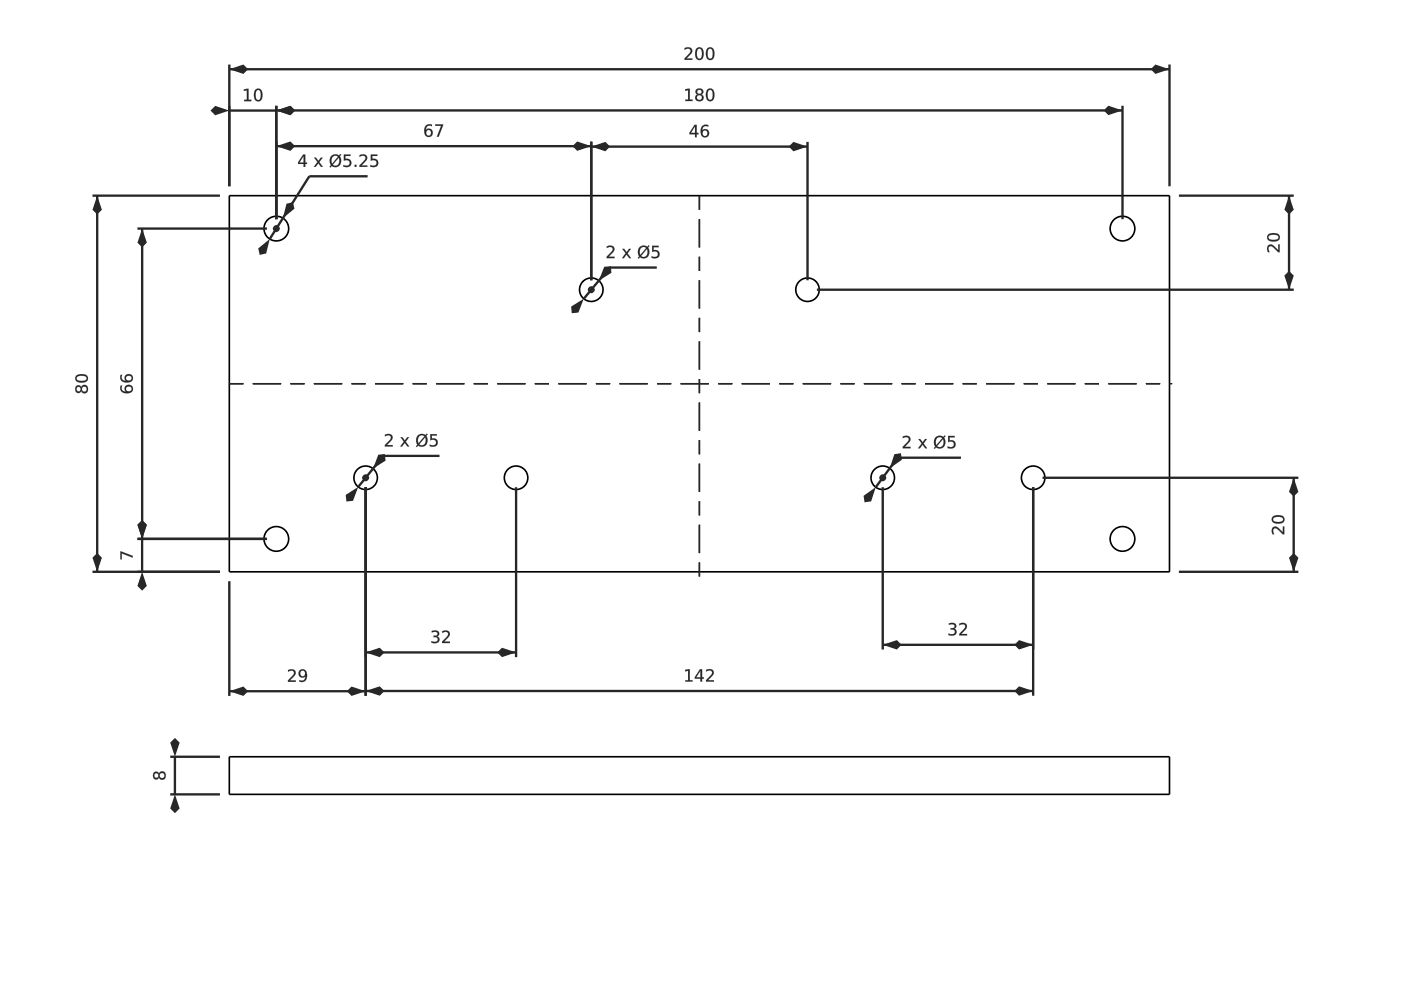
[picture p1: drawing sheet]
<svg xmlns="http://www.w3.org/2000/svg" width="297mm" height="210mm" viewBox="0 0 297 210" stroke-linecap="round" stroke-linejoin="round" font-family="sans-serif">
<g fill="none" stroke="#000" stroke-width=".35">
<path d="M48.6 41.5h199.4v79.7h-199.4zM48.6 160.4h199.4v8h-199.4z"/>
<circle cx="58.6" cy="48.5" r="2.62"/>
<circle cx="238" cy="48.5" r="2.62"/>
<circle cx="125.4" cy="61.4" r="2.49"/>
<circle cx="171.2" cy="61.4" r="2.49"/>
<circle cx="58.6" cy="114.3" r="2.62"/>
<circle cx="77.5" cy="101.3" r="2.49"/>
<circle cx="109.4" cy="101.3" r="2.49"/>
<circle cx="187.2" cy="101.3" r="2.49"/>
<circle cx="219.1" cy="101.3" r="2.49"/>
<circle cx="238" cy="114.3" r="2.62"/>
</g>
<path d="M19.6 41.5h27M20.6 41.5v79.7M19.6 121.2h27" fill="none" stroke="#272727" stroke-width=".5"/>
<g fill="#272727">
<path d="M20.6 117.2l1 1-1 3-1-3z"/>
<path d="M20.6 41.5l1 3-1 1-1-1z"/>
<path d="M17.4 82.5a.53 .53 0 0 0 1 0 .53 .53 0 0 0-1 0zM16.1 81.9l.3-.2h.4l.4 .4a.78 .78 0 0 1 1.1-.4 .78 .78 0 0 1 .3 1.1 .72 .72 0 0 1-.6 .6 .72 .72 0 0 1-.8-.5 .7 .7 0 0 1-.9 .4 .7 .7 0 0 1-.3-1zM16.2 82.5a.47 .47 0 0 0 .9 0 .47 .47 0 0 0-.9 0zM16.4 79.9l-.2 .3a1.22 1.22 0 0 0 1.7 .5 .54 .54 0 0 0 .5-.7 .54 .54 0 0 0-.8-.3h-.9zM16.1 79.7a1.8 1.8 0 0 1 2.5 .3 1.03 1.03 0 0 1-1.3 1.1 1 1 0 0 1-1.1-.3 1 1 0 0 1-.1-1.1z"/>
<path d="M17.4 82.5a.51 .51 0 0 0 1 0 .51 .51 0 0 0-1 0zM17.4 82.5a.55 .55 0 0 1 1.1 0 .55 .55 0 0 1-1.1 0zM16.1 81.9a.62 .62 0 0 1 .7-.2 .62 .62 0 0 1 .4 .4 .73 .73 0 0 1 .8-.5 .73 .73 0 0 1 .7 .6 .8 .8 0 0 1-.4 1.1 .8 .8 0 0 1-1.1-.4 .64 .64 0 0 1-.7 .5 .64 .64 0 0 1-.5-.7zM16.1 81.9a.79 .79 0 0 0-.1 1 .79 .79 0 0 0 1 .3l.2-.4a.76 .76 0 0 0 1 .5 .76 .76 0 0 0 .4-1.1 .71 .71 0 0 0-.7-.6 .71 .71 0 0 0-.7 .6 .61 .61 0 0 0-.4-.5 .61 .61 0 0 0-.7 .2zM16.2 82.5a.46 .46 0 0 0 .9 0 .46 .46 0 0 0-.9 0zM16.2 82.5a.5 .5 0 0 1 1 0 .5 .5 0 0 1-1 0zM16.4 79.9l-.2 .3a1.21 1.21 0 0 0 1.7 .5 .52 .52 0 0 0 .5-.7 .52 .52 0 0 0-.8-.3h-.9zM16.3 79.9a1.78 1.78 0 0 1 2.1 .1v.2a1.24 1.24 0 0 1-1.7 .5l-.5-.3zM16.1 79.7a1.82 1.82 0 0 1 2.5 .2 1.05 1.05 0 0 1-1.3 1.2 1.01 1.01 0 0 1-1.1-.3 1.01 1.01 0 0 1-.1-1.1zM16.1 79.7a.96 .96 0 0 0 .1 1.1 .96 .96 0 0 0 1.1 .3 .98 .98 0 0 0 1.1-.3 .98 .98 0 0 0 .1-1.1 1.95 1.95 0 0 0-2.4 0z"/>
</g>
<path d="M29.1 48.5h27.5M30.1 48.5v65.8M29.1 114.3h27.5" fill="none" stroke="#272727" stroke-width=".5"/>
<g fill="#272727">
<path d="M30.1 110.3l1 1-1 3-1-3z"/>
<path d="M30.1 48.5l1 3-1 1-1-1z"/>
<path d="M26.7 82.4a.57 .57 0 0 0 1.1 0 .57 .57 0 0 0-1.1 0zM25.6 81.8h.3a.82 .82 0 0 0 0 .9 .82 .82 0 0 0 .8 .3 .86 .86 0 0 1 .2-1.3 .86 .86 0 0 1 1.2 .3 .86 .86 0 0 1-.4 1.3 1.43 1.43 0 0 1-2.2-1.1zM26.7 80.2a.57 .57 0 0 0 1.1 0 .57 .57 0 0 0-1.1 0zM25.6 79.5h.3a.82 .82 0 0 0 0 .9 .82 .82 0 0 0 .8 .4 .86 .86 0 0 1 .2-1.3 .86 .86 0 0 1 1.2 .3 .86 .86 0 0 1-.4 1.2 1.43 1.43 0 0 1-2.2-1.1z"/>
<path d="M26.7 82.4a.55 .55 0 0 0 1.1 0 .55 .55 0 0 0-1.1 0zM26.7 82.5a.6 .6 0 0 1 1.2 0 .6 .6 0 0 1-1.2 0zM25.6 81.7h.3a.83 .83 0 0 0 0 .9 .83 .83 0 0 0 .8 .4 .79 .79 0 0 1-.1-1.2 .94 .94 0 0 1 1.6 .4 .94 .94 0 0 1-1 1.2 1.23 1.23 0 0 1-1.4-.3 1.23 1.23 0 0 1-.2-1.4zM25.6 81.8a1.19 1.19 0 0 0 .2 1.3 1.19 1.19 0 0 0 1.3 .3 .89 .89 0 0 0 1.1-.9 .89 .89 0 0 0-1-.9 .89 .89 0 0 0-.7 1.2l.3 .3a.84 .84 0 0 1-.9-.4 .84 .84 0 0 1 0-.9zM26.7 80.2a.55 .55 0 0 0 1.1 0 .55 .55 0 0 0-1.1 0zM26.7 80.2a.6 .6 0 0 1 1.2 0 .6 .6 0 0 1-1.2 0zM25.6 79.5h.3a.83 .83 0 0 0 0 .9 .83 .83 0 0 0 .8 .3v.1a.79 .79 0 0 1-.1-1.3 .94 .94 0 0 1 1.6 .4 .94 .94 0 0 1-1 1.2 1.23 1.23 0 0 1-1.4-.3 1.23 1.23 0 0 1-.2-1.3zM25.6 79.5a1.19 1.19 0 0 0 .2 1.3 1.19 1.19 0 0 0 1.3 .3 .89 .89 0 0 0 1.1-.8 .89 .89 0 0 0-1-1 .89 .89 0 0 0-.7 1.2l.3 .3a.84 .84 0 0 1-.9-.4 .84 .84 0 0 1 0-.9z"/>
</g>
<path d="M48.6 13.7v25.8M48.6 14.7h199.4M248 13.7v25.8" fill="none" stroke="#272727" stroke-width=".5"/>
<g fill="#272727">
<path d="M245 13.7l3 1-3 1-1-1z"/>
<path d="M48.6 14.7l3-1 1 1-1 1z"/>
<path d="M145.1 10.2a.92 .92 0 0 1 1.2-.1 .92 .92 0 0 1 .3 1.1l-1 1.2h1.2v.3h-1.7v-.3l.6-.6a1.13 1.13 0 0 0 .6-1.3l-.6-.2-.6 .3zM148 10.4a1.78 1.78 0 0 0 .1 2l.2 .1a1.22 1.22 0 0 0 .5-1.7l-.3-.5zM147.8 10.2a.97 .97 0 0 1 1.1 .1 .97 .97 0 0 1 .3 1.1 1 1 0 0 1-.3 1.1 1 1 0 0 1-1.1 .1 1.97 1.97 0 0 1 0-2.4zM150.3 10.4a1.78 1.78 0 0 0 .1 2l.2 .1a1.22 1.22 0 0 0 .5-1.7l-.4-.5zM150.1 10.2a.97 .97 0 0 1 1.1 .1 .97 .97 0 0 1 .3 1.1 1 1 0 0 1-.3 1.1 1 1 0 0 1-1.1 .1 1.97 1.97 0 0 1 0-2.4z"/>
<path d="M145.1 10.2a.98 .98 0 0 1 1.1-.1 .98 .98 0 0 1 .5 1l-1.1 1.3h1.2v.3h-1.7a1.9 1.9 0 0 1 1-1.3 .59 .59 0 0 0 .2-.9 .59 .59 0 0 0-.9 0l-.3 .1zM145.1 10.2v.4a.71 .71 0 0 1 .8-.3 .71 .71 0 0 1 .5 .6l-1.3 1.5v.3h1.7v-.3h-1.3l1-1a.85 .85 0 0 0 0-1.2 .85 .85 0 0 0-1.1-.1zM148 10.4a1.78 1.78 0 0 0 .1 2h.2a1.21 1.21 0 0 0 .5-1.6l-.4-.5zM148 10.4l.3-.1a1.23 1.23 0 0 1 .5 1.7 .55 .55 0 0 1-.7 .5 .55 .55 0 0 1-.4-.8l.1-.9zM147.8 10.2a.99 .99 0 0 1 1.1 .1 .99 .99 0 0 1 .3 1.1 1.01 1.01 0 0 1-.3 1.1 1.01 1.01 0 0 1-1.1 .1 1.98 1.98 0 0 1 0-2.4zM147.8 10.2a1.79 1.79 0 0 0 .2 2.5 1.01 1.01 0 0 0 1.2-1.3 .98 .98 0 0 0-.3-1.1 .98 .98 0 0 0-1.1-.1zM150.3 10.4a1.78 1.78 0 0 0 .1 2h.2a1.21 1.21 0 0 0 .4-1.6l-.3-.5zM150.3 10.4l.3-.1a1.23 1.23 0 0 1 .5 1.7 .55 .55 0 0 1-.7 .5 .55 .55 0 0 1-.4-.8l.1-.9zM150.1 10.2a.99 .99 0 0 1 1.1 .1 .99 .99 0 0 1 .3 1.1 1.01 1.01 0 0 1-.3 1.1 1.01 1.01 0 0 1-1.1 .1 1.98 1.98 0 0 1 0-2.4zM150.1 10.2a1.79 1.79 0 0 0 .2 2.5 1.01 1.01 0 0 0 1.2-1.3 .98 .98 0 0 0-.3-1.1 .98 .98 0 0 0-1.1-.1z"/>
</g>
<g fill="#000">
<path d="M148.3 41.5v3zM148.3 46.5v6zM148.3 54.4v3zM148.3 59.4v6zM148.3 67.4v3zM148.3 72.4v6zM148.3 80.4v3zM148.3 85.3v6zM148.3 93.3v3zM148.3 98.3v6zM148.3 106.3v3zM148.3 111.3v5.9zM148.3 119.2v3z"/>
<path d="M148.3 41.5v3zM148.3 46.5v6zM148.3 54.4v3zM148.3 59.4v6zM148.3 67.4v3zM148.3 72.4v6zM148.3 80.4v3zM148.3 85.3v6zM148.3 93.3v3zM148.3 98.3v6zM148.3 106.3v3zM148.3 111.3v5.9zM148.3 119.2v3z"/>
<path d="M48.6 81.4h3zM53.6 81.4h6zM61.6 81.4h3zM66.6 81.4h5.9zM74.5 81.4h3zM79.5 81.4h6zM87.5 81.4h3zM92.5 81.4h6zM100.4 81.4h3zM105.4 81.4h6zM113.4 81.4h3zM118.4 81.4h6zM126.4 81.4h3zM131.3 81.4h6zM139.3 81.4h3zM144.3 81.4h6zM152.3 81.4h3zM157.3 81.4h5.9zM165.2 81.4h3zM170.2 81.4h6zM178.2 81.4h3zM183.2 81.4h6zM191.1 81.4h3zM196.1 81.4h6zM204.1 81.4h3zM209.1 81.4h6zM217.1 81.4h2.9zM222 81.4h6zM230 81.4h3zM235 81.4h6zM243 81.4h3z"/>
<path d="M48.6 81.4h3zM53.6 81.4h6zM61.6 81.4h3zM66.6 81.4h5.9zM74.5 81.4h3zM79.5 81.4h6zM87.5 81.4h3zM92.5 81.4h6zM100.4 81.4h3zM105.4 81.4h6zM113.4 81.4h3zM118.4 81.4h6zM126.4 81.4h3zM131.3 81.4h6zM139.3 81.4h3zM144.3 81.4h6zM152.3 81.4h3zM157.3 81.4h5.9zM165.2 81.4h3zM170.2 81.4h6zM178.2 81.4h3zM183.2 81.4h6zM191.1 81.4h3zM196.1 81.4h6zM204.1 81.4h3zM209.1 81.4h6zM217.1 81.4h2.9zM222 81.4h6zM230 81.4h3zM235 81.4h6zM243 81.4h3zM248 81.4h.5z"/>
</g>
<g fill="none" stroke="#272727" stroke-width=".32">
<path d="M148.3 41.5v3M148.3 46.5v6M148.3 54.4v3M148.3 59.4v6M148.3 67.4v3M148.3 72.4v6M48.6 81.4h3M53.6 81.4h6M61.6 81.4h3M66.6 81.4h5.9M74.5 81.4h3M79.5 81.4h6"/>
<path d="M87.5 81.4h3M92.5 81.4h6M100.4 81.4h3M105.4 81.4h6M113.4 81.4h3M118.4 81.4h6M126.4 81.4h3M131.3 81.4h6M139.3 81.4h3M144.3 81.4h6M148.3 80.4v3M148.3 85.3v6"/>
<path d="M148.3 93.3v3M148.3 98.3v6M152.3 81.4h3M157.3 81.4h5.9M165.2 81.4h3M170.2 81.4h6M178.2 81.4h3M183.2 81.4h6M191.1 81.4h3M196.1 81.4h6M204.1 81.4h3M209.1 81.4h6"/>
<path d="M217.1 81.4h2.9M222 81.4h6M230 81.4h3M235 81.4h6M243 81.4h3M248 81.4h.5M148.3 106.3v3M148.3 111.3v5.9M148.3 119.2v3"/>
</g>
<path d="M58.6 22.4v24.1M58.6 23.4h179.4M238 22.4v24.1" fill="none" stroke="#272727" stroke-width=".5"/>
<g fill="#272727">
<path d="M235 22.4l3 1-3 1-1-1z"/>
<path d="M58.6 23.4l3-1 1 1-1 1z"/>
<path d="M145.3 18.9l.9-.1v2.3h.6v.3h-1.5v-.3h.6v-2l-.6 .2zM147.7 20.7a.55 .55 0 0 0 1.1 0 .55 .55 0 0 0-1.1 0zM147.7 18.9a.8 .8 0 0 1 1-.1 .8 .8 0 0 1 .3 1l-.4 .2a.78 .78 0 0 1 .5 1.1 .78 .78 0 0 1-1.1 .4 .73 .73 0 0 1-.6-.7 .73 .73 0 0 1 .5-.8l-.4-.4v-.4zM147.8 19.5a.47 .47 0 0 0 .9 0 .47 .47 0 0 0-.9 0zM150.3 19.2a1.78 1.78 0 0 0 .1 2h.2a1.22 1.22 0 0 0 .5-1.7l-.4-.4zM150.1 18.9a.97 .97 0 0 1 1.1 .1 .97 .97 0 0 1 .3 1.1 1 1 0 0 1-.3 1.1 1 1 0 0 1-1.1 .1 1.97 1.97 0 0 1 0-2.4z"/>
<path d="M145.2 18.9l1.1-.1-.1 2.3h.6v.3h-1.5v-.3h.6v-2l-.7 .2zM145.3 18.9v.4l.6-.2v2h-.6v.3h1.5v-.3h-.6v-2.3zM147.8 20.7a.51 .51 0 0 0 1 0 .51 .51 0 0 0-1 0zM147.7 20.7a.55 .55 0 0 1 1.1 0 .55 .55 0 0 1-1.1 0zM147.7 18.9a.82 .82 0 0 1 1-.1 .82 .82 0 0 1 .3 1l-.4 .2a.73 .73 0 0 1 .6 .8 .73 .73 0 0 1-.6 .7 .8 .8 0 0 1-1.2-.4 .8 .8 0 0 1 .5-1.1 .62 .62 0 0 1-.5-.4 .62 .62 0 0 1 .3-.7zM147.7 19a.61 .61 0 0 0-.2 .6 .61 .61 0 0 0 .5 .4 .76 .76 0 0 0-.5 1 .76 .76 0 0 0 1 .4 .71 .71 0 0 0 .7-.7 .71 .71 0 0 0-.6-.7 .68 .68 0 0 0 .4-.9 .68 .68 0 0 0-1-.3zM147.8 19.5a.46 .46 0 0 0 .9 0 .46 .46 0 0 0-.9 0zM147.8 19.5a.5 .5 0 0 1 1 0 .5 .5 0 0 1-1 0zM150.3 19.2a1.78 1.78 0 0 0 .1 1.9l.2 .1a1.21 1.21 0 0 0 .4-1.7l-.3-.4zM150.3 19.1l.3-.1a1.23 1.23 0 0 1 .5 1.7 .55 .55 0 0 1-.7 .5 .55 .55 0 0 1-.4-.8l.1-.9zM150.1 18.9a.99 .99 0 0 1 1.1 .1 .99 .99 0 0 1 .3 1.1 1.01 1.01 0 0 1-.3 1.1 1.01 1.01 0 0 1-1.1 .1 1.98 1.98 0 0 1 0-2.4zM150.1 18.9a1.79 1.79 0 0 0 .2 2.5 1.01 1.01 0 0 0 1.2-1.3 .98 .98 0 0 0-.3-1 .98 .98 0 0 0-1.1-.2z"/>
</g>
<path d="M77.5 103.3v44.2M219.1 103.3v44.2M77.5 146.5h141.6" fill="none" stroke="#272727" stroke-width=".5"/>
<g fill="#272727">
<path d="M216.1 145.5l3 1-3 1-1-1z"/>
<path d="M77.5 146.5l3-1 1 1-1 1z"/>
<path d="M145.3 142l.9-.1v2.3h.6v.3h-1.5v-.3h.6v-2l-.6 .1zM148.5 142.2l-.9 1.4h.9zM148.4 141.9h.5v1.7h.3v.3h-.3v.6h-.4v-.6h-1.2v-.3zM149.7 142a.92 .92 0 0 1 1.2-.1 .92 .92 0 0 1 .3 1.2l-1.1 1.1h1.3v.3h-1.7v-.3l.5-.5a1.13 1.13 0 0 0 .6-1.4l-.5-.1-.6 .2z"/>
<path d="M145.2 142l1.1-.1-.1 2.3h.6v.3h-1.5v-.3h.6v-2l-.7 .2zM145.3 142v.3l.6-.1v2h-.6v.3h1.5v-.3h-.6v-2.3zM148.5 142.2l-.9 1.4h.9zM148.5 142.1v1.5h-.9zM148.4 141.9h.5v1.7h.3v.3h-.3v.6h-.4v-.6h-1.2v-.3zM148.4 141.9l-1.1 1.7v.3h1.2v.6h.4l-.1-.6h.4v-.3h-.4l.1-1.7zM149.7 142a.98 .98 0 0 1 1.1-.1 .98 .98 0 0 1 .5 1l-1.2 1.3h1.3v.3h-1.7a1.9 1.9 0 0 1 1-1.3 .59 .59 0 0 0 .1-.9 .59 .59 0 0 0-.9 0l-.2 .1zM149.7 142v.4a.71 .71 0 0 1 .8-.3 .71 .71 0 0 1 .5 .7l-1.3 1.4v.3h1.7v-.3h-1.3l.9-1a.85 .85 0 0 0 .1-1.1 .85 .85 0 0 0-1.2-.1z"/>
</g>
<path d="M77.5 103.3v36M109.4 103.3v36M77.5 138.3h31.9" fill="none" stroke="#272727" stroke-width=".5"/>
<g fill="#272727">
<path d="M106.4 137.3l3 1-3 1-1-1z"/>
<path d="M77.5 138.3l3-1 1 1-1 1z"/>
<path d="M91.5 133.8a1.07 1.07 0 0 1 1.6 .5l-.1 .4-.4 .2a.77 .77 0 0 1 .5 1 .77 .77 0 0 1-.9 .5l-.7-.1v-.4a.77 .77 0 0 0 .8 .2 .77 .77 0 0 0 .5-.7l-.3-.3h-.6v-.3h.3a.43 .43 0 0 0 .6-.4 .43 .43 0 0 0-.6-.4l-.7 .1zM93.8 133.8a.92 .92 0 0 1 1.1-.1 .92 .92 0 0 1 .3 1.2l-1 1.1h1.2v.3h-1.7v-.3l.6-.5a1.13 1.13 0 0 0 .6-1.4l-.6-.1-.5 .2z"/>
<path d="M91.5 133.8a1.08 1.08 0 0 1 1.6 .5l-.1 .4-.4 .2a.71 .71 0 0 1 .6 .7 .71 .71 0 0 1-.5 .7l-.5 .1-.7-.1v-.4a.76 .76 0 0 0 .8 .2 .76 .76 0 0 0 .5-.7l-.3-.2-.6-.1v-.3h.3a.41 .41 0 0 0 .6-.4 .41 .41 0 0 0-.6-.4l-.7 .1zM91.5 133.8v.3a.71 .71 0 0 1 .8-.2 .71 .71 0 0 1 .5 .7l-.3 .2h-.6v.3a.6 .6 0 0 1 .9 .4 .6 .6 0 0 1-.8 .6l-.5-.2v.3a1.01 1.01 0 0 0 1.1 .1 1.01 1.01 0 0 0 .5-1l-.5-.4a.67 .67 0 0 0 .4-.9 .67 .67 0 0 0-.9-.3zM93.7 133.8a.98 .98 0 0 1 1.1-.1 .98 .98 0 0 1 .5 1l-1.1 1.3h1.2v.4l-1.7-.1a1.9 1.9 0 0 1 1-1.3 .59 .59 0 0 0 .2-.9 .59 .59 0 0 0-.9 0l-.3 .1zM93.8 133.8v.4a.71 .71 0 0 1 .7-.2 .71 .71 0 0 1 .5 .6l-1.3 1.4v.3h1.7v-.3l-1.3 .1 1-1a.85 .85 0 0 0 0-1.2 .85 .85 0 0 0-1.1-.1z"/>
</g>
<path d="M187.2 103.3v34.4M219.1 103.3v34.4M187.2 136.7h31.9" fill="none" stroke="#272727" stroke-width=".5"/>
<g fill="#272727">
<path d="M216.1 135.7l3 1-3 1-1-1z"/>
<path d="M187.2 136.7l2.9-1 1 1-1 1z"/>
<path d="M201.2 132.2a1.07 1.07 0 0 1 1.6 .5l-.2 .4-.3 .2a.77 .77 0 0 1 .5 1 .77 .77 0 0 1-1 .5l-.7-.2v-.3a.77 .77 0 0 0 .8 .2 .77 .77 0 0 0 .5-.7l-.2-.3h-.7v-.3h.4a.43 .43 0 0 0 .5-.4 .43 .43 0 0 0-.5-.4l-.7 .1zM203.4 132.2a.92 .92 0 0 1 1.2-.1 .92 .92 0 0 1 .3 1.2l-1.1 1.1h1.2v.3h-1.6v-.3l.5-.5a1.13 1.13 0 0 0 .6-1.4l-.5-.1-.6 .2z"/>
<path d="M201.2 132.2a1.08 1.08 0 0 1 1.6 .5l-.2 .4-.3 .2a.71 .71 0 0 1 .6 .7 .71 .71 0 0 1-.5 .7l-.6 .1-.7-.1v-.4a.76 .76 0 0 0 .8 .2 .76 .76 0 0 0 .5-.7l-.2-.3h-.7v-.3h.4a.41 .41 0 0 0 .5-.4 .41 .41 0 0 0-.5-.4l-.7 .1zM201.2 132.2v.3a.71 .71 0 0 1 .7-.2 .71 .71 0 0 1 .5 .7l-.3 .2h-.6v.3a.6 .6 0 0 1 1 .4 .6 .6 0 0 1-.9 .6l-.5-.2v.3a1.01 1.01 0 0 0 1.2 .1 1.01 1.01 0 0 0 .4-1l-.5-.4a.67 .67 0 0 0 .5-.9 .67 .67 0 0 0-1-.3zM203.4 132.2a.98 .98 0 0 1 1.1-.1 .98 .98 0 0 1 .5 1l-1.2 1.3h1.2v.3h-1.7a1.9 1.9 0 0 1 1-1.3 .59 .59 0 0 0 .2-.9 .59 .59 0 0 0-.9 0l-.2 .1zM203.4 132.2v.4a.71 .71 0 0 1 .7-.3 .71 .71 0 0 1 .6 .7l-1.3 1.4v.3h1.6v-.3h-1.3l1-1a.85 .85 0 0 0 .1-1.1 .85 .85 0 0 0-1.2-.1z"/>
<path d="M76.8 101.3a.75 .75 0 0 1 1.5 0 .75 .75 0 0 1-1.5 0zM77.3 101.3a.23 .23 0 0 0 .4 0 .23 .23 0 0 0-.4 0z"/>
</g>
<circle cx="77.5" cy="101.3" r=".25" fill="#272727"/>
<path d="M81.3 96.7l-5.3 6.5" fill="none" stroke="#272727" stroke-width=".5"/>
<g fill="#272727">
<path d="M80.2 96.4l1.4-.1 .1 1.4-2.6 1.7z"/>
<path d="M73.3 104.9l2.7-1.7-1.2 3-1.4 .1z"/>
</g>
<path d="M81.3 96.7h11.9" fill="none" stroke="#272727" stroke-width=".5"/>
<g fill="#272727">
<path d="M81.6 92.2a.92 .92 0 0 1 1.2-.1 .92 .92 0 0 1 .3 1.1l-1.1 1.2h1.3v.3h-1.7v-.3l.5-.6a1.13 1.13 0 0 0 .6-1.4l-.5-.1-.6 .2zM84.9 92.7h.4l.5 .7 .5-.7h.4l-.7 1 .8 1h-.4l-.6-.8-.6 .8h-.3l.7-1.1zM90.1 92.7l-1.2 1.5a.88 .88 0 0 0 1.1 0 .88 .88 0 0 0 .3-1zM88.8 92.6l-.2 .8 .1 .6 1.3-1.5-.6-.2zM88.6 92.4a1.24 1.24 0 0 1 1.6-.1l.3-.4 .2 .2-.3 .3a1.33 1.33 0 0 1 0 1.8 1.33 1.33 0 0 1-1.7 .3l-.3 .3-.2-.2 .3-.3a1.65 1.65 0 0 1 .1-1.9zM91.2 92h1.4v.3h-1v.7a.93 .93 0 0 1 1.2 .9 .93 .93 0 0 1-1.3 .8l-.4-.1v-.4a.74 .74 0 0 0 1 .2 .74 .74 0 0 0 .3-.9 .93 .93 0 0 0-1.2-.1z"/>
<path d="M81.6 92.2a.98 .98 0 0 1 1.1-.1 .98 .98 0 0 1 .5 1l-1.2 1.3 1.3-.1v.4h-1.7a1.9 1.9 0 0 1 1-1.4 .59 .59 0 0 0 .1-.9 .59 .59 0 0 0-.9 0l-.2 .2zM81.6 92.2v.3a.71 .71 0 0 1 .8-.2 .71 .71 0 0 1 .5 .6l-1.3 1.5v.3h1.7v-.3h-1.3l1-1a.85 .85 0 0 0 0-1.2 .85 .85 0 0 0-1.2-.1zM84.9 92.7h.4l.5 .7 .5-.7h.5l-.8 1 .8 1h-.4l-.6-.8-.5 .8h-.5l.8-1.1zM84.9 92.7l.7 .9-.7 1.1h.3l.6-.8 .6 .8h.4l-.8-1 .7-1h-.4l-.5 .7-.5-.7zM90.1 92.7l-1.2 1.5a.88 .88 0 0 0 1.1 0 .88 .88 0 0 0 .2-1zM90.1 92.7a1.13 1.13 0 0 1-.8 1.7l-.4-.2zM88.8 92.6a1.61 1.61 0 0 0-.1 1.4l1.3-1.5a.81 .81 0 0 0-1.2 .1zM88.8 92.6a.78 .78 0 0 1 1.2-.1l-1.3 1.5a1.51 1.51 0 0 1 .1-1.4zM88.5 92.4a1.26 1.26 0 0 1 1.7-.1l.3-.4 .2 .2-.3 .3a1.34 1.34 0 0 1 0 1.8 1.34 1.34 0 0 1-1.7 .3l-.3 .3-.2-.2 .3-.3a1.67 1.67 0 0 1 0-1.9zM88.6 92.4a1.67 1.67 0 0 0-.1 1.9l-.3 .3 .2 .2 .3-.4a1.33 1.33 0 0 0 1.7-.2 1.33 1.33 0 0 0 0-1.8l.3-.3-.2-.2-.3 .4a1.26 1.26 0 0 0-1.6 .1zM91.2 92h1.4v.4l-1-.1v.7a.95 .95 0 0 1 1.3 .9 .95 .95 0 0 1-1.4 .8l-.4-.1v-.4a.74 .74 0 0 0 .9 .2 .74 .74 0 0 0 .4-.9 .92 .92 0 0 0-1.2-.1zM91.2 92v1.4a.71 .71 0 0 1 1-.1 .71 .71 0 0 1 .1 1 .71 .71 0 0 1-1 0l-.2-.1v.4a1.01 1.01 0 0 0 1.3-.1 1.01 1.01 0 0 0 .1-1.3l-.4-.2h-.6v-.7h1.1v-.3z"/>
<path d="M186.4 101.3a.75 .75 0 0 1 1.5 0 .75 .75 0 0 1-1.5 0zM186.9 101.3a.25 .25 0 0 0 .5 0 .25 .25 0 0 0-.5 0z"/>
</g>
<circle cx="187.2" cy="101.3" r=".25" fill="#272727"/>
<path d="M190.3 97l-4.6 6.3" fill="none" stroke="#272727" stroke-width=".5"/>
<g fill="#272727">
<path d="M189.6 96.3l1.4-.2 .2 1.4-2.6 1.8z"/>
<path d="M183.1 105.1l2.6-1.8-1 3-1.4 .2z"/>
</g>
<path d="M190.3 97h13.4" fill="none" stroke="#272727" stroke-width=".5"/>
<g fill="#272727">
<path d="M191.4 92.6a.92 .92 0 0 1 1.2-.1 .92 .92 0 0 1 .3 1.1l-1.1 1.2h1.3v.2h-1.7v-.2l.5-.6a1.13 1.13 0 0 0 .6-1.4l-.5-.1-.6 .2zM194.7 93.1h.4l.5 .7 .5-.7h.4l-.7 .9 .8 1h-.4l-.6-.7-.6 .7h-.3l.7-1zM199.9 93.1l-1.2 1.5a.88 .88 0 0 0 1.1 0 .88 .88 0 0 0 .3-1zM198.6 93l-.2 .7 .1 .7 1.3-1.5-.6-.2zM198.3 92.8a1.24 1.24 0 0 1 1.7-.1l.3-.4 .2 .2-.3 .3a1.33 1.33 0 0 1 0 1.8 1.33 1.33 0 0 1-1.7 .2l-.3 .4-.2-.2 .3-.3a1.65 1.65 0 0 1 0-1.9zM201 92.4h1.4v.3h-1.1v.7a.93 .93 0 0 1 1.3 .9 .93 .93 0 0 1-1.3 .8l-.4-.1v-.4a.74 .74 0 0 0 1 .2 .74 .74 0 0 0 .3-.9 .93 .93 0 0 0-1.2-.2z"/>
<path d="M191.4 92.5a.98 .98 0 0 1 1.1-.1 .98 .98 0 0 1 .5 1l-1.2 1.4 1.3-.1v.4l-1.7-.1a1.9 1.9 0 0 1 1-1.3 .59 .59 0 0 0 .1-.9 .59 .59 0 0 0-.9 0l-.2 .1zM191.4 92.6v.3a.71 .71 0 0 1 .8-.2 .71 .71 0 0 1 .5 .6l-1.3 1.5v.2h1.7v-.2h-1.3l.9-1a.85 .85 0 0 0 .1-1.2 .85 .85 0 0 0-1.2-.1zM194.7 93.1h.4l.5 .7 .5-.7h.5l-.8 .9 .8 1.1h-.4l-.6-.8-.6 .8h-.4l.8-1.1zM194.7 93.1l.7 .9-.7 1h.3l.6-.8 .6 .8h.4l-.8-1 .7-.9h-.4l-.5 .7-.5-.7zM199.9 93.1l-1.2 1.5a.88 .88 0 0 0 1.1 0 .88 .88 0 0 0 .2-1zM199.9 93.1a1.13 1.13 0 0 1-.8 1.7l-.5-.2zM198.6 93a1.61 1.61 0 0 0-.1 1.4l1.3-1.5a.81 .81 0 0 0-1.2 .1zM198.6 92.9a.78 .78 0 0 1 1.2 0l-1.3 1.5a1.51 1.51 0 0 1 .1-1.5zM198.3 92.7a1.26 1.26 0 0 1 1.7-.1l.3-.3 .2 .2-.3 .3a1.34 1.34 0 0 1 0 1.8 1.34 1.34 0 0 1-1.8 .3l-.2 .3-.2-.2 .3-.3a1.67 1.67 0 0 1 0-2zM198.4 92.8a1.67 1.67 0 0 0-.1 1.9l-.3 .3 .2 .2 .2-.4a1.33 1.33 0 0 0 1.8-.2 1.33 1.33 0 0 0-.1-1.8l.4-.3-.2-.2-.3 .4a1.26 1.26 0 0 0-1.6 .1zM201 92.4h1.4v.3h-1.1v.7a.95 .95 0 0 1 1.4 .9 .95 .95 0 0 1-1.4 .8l-.4-.1v-.4a.74 .74 0 0 0 .9 .2 .74 .74 0 0 0 .4-.9 .92 .92 0 0 0-1.2-.1zM201 92.4v1.3a.71 .71 0 0 1 1 0 .71 .71 0 0 1 .1 1 .71 .71 0 0 1-1 0l-.2-.1v.4a1.01 1.01 0 0 0 1.3-.1 1.01 1.01 0 0 0 .1-1.3l-.4-.2h-.6v-.7h1.1v-.3z"/>
<path d="M124.7 61.4a.73 .73 0 0 1 1.4 0 .73 .73 0 0 1-1.4 0zM125.1 61.4a.25 .25 0 0 0 .5 0 .25 .25 0 0 0-.5 0z"/>
</g>
<circle cx="125.4" cy="61.4" r=".25" fill="#272727"/>
<path d="M129.3 56.7l-5.5 6.6" fill="none" stroke="#272727" stroke-width=".5"/>
<g fill="#272727">
<path d="M128.1 56.6l1.4-.2 .1 1.4-2.6 1.7z"/>
<path d="M121.1 65l2.7-1.7-1.2 3-1.4 .1z"/>
</g>
<path d="M129.3 56.7h9.9" fill="none" stroke="#272727" stroke-width=".5"/>
<g fill="#272727">
<path d="M128.6 52.2a.92 .92 0 0 1 1.2-.1 .92 .92 0 0 1 .3 1.2l-1 1.1h1.2v.3h-1.7v-.3l.6-.5a1.13 1.13 0 0 0 .6-1.4l-.6-.1-.6 .2zM132 52.8h.3l.6 .7 .5-.7h.4l-.8 .9 .8 1h-.4l-.6-.7-.5 .7h-.4l.8-1zM137.2 52.8l-1.3 1.5a.88 .88 0 0 0 1.1 0 .88 .88 0 0 0 .3-1.1zM135.9 52.6l-.3 .8 .2 .7 1.2-1.5-.5-.2zM135.6 52.4a1.24 1.24 0 0 1 1.6-.1l.3-.3 .2 .2-.3 .3a1.33 1.33 0 0 1 0 1.8 1.33 1.33 0 0 1-1.7 .2l-.3 .4-.2-.2 .3-.4a1.65 1.65 0 0 1 .1-1.9zM138.3 52.1h1.3v.3h-1v.7a.93 .93 0 0 1 1.3 .9 .93 .93 0 0 1-1.4 .8l-.4-.1v-.4a.74 .74 0 0 0 1 .2 .74 .74 0 0 0 .3-.9 .93 .93 0 0 0-1.1-.2z"/>
<path d="M128.6 52.2a.98 .98 0 0 1 1.1-.1 .98 .98 0 0 1 .5 1l-1.1 1.3h1.2v.3h-1.7a1.9 1.9 0 0 1 1-1.3 .59 .59 0 0 0 .2-.9 .59 .59 0 0 0-.9 0l-.3 .1zM128.6 52.2v.4a.71 .71 0 0 1 .8-.2 .71 .71 0 0 1 .5 .6l-1.3 1.4v.3h1.7v-.3l-1.3 .1 1-1.1a.85 .85 0 0 0 0-1.1 .85 .85 0 0 0-1.1-.1zM131.9 52.8h.4l.6 .7 .5-.7h.4l-.8 .9 .8 1h-.4l-.6-.7-.5 .7h-.4l.8-1zM132 52.8l.7 .9-.8 1h.4l.5-.8 .6 .8h.4l-.8-1 .8-.9h-.4l-.5 .7-.6-.7zM137.1 52.8l-1.2 1.5a.88 .88 0 0 0 1.1 0 .88 .88 0 0 0 .3-1.1zM137.2 52.8a1.13 1.13 0 0 1-.9 1.7l-.4-.2zM135.9 52.7a1.61 1.61 0 0 0-.1 1.4l1.2-1.5a.81 .81 0 0 0-1.1 .1zM135.8 52.6a.78 .78 0 0 1 1.2 0l-1.2 1.5a1.51 1.51 0 0 1 0-1.5zM135.6 52.4a1.26 1.26 0 0 1 1.6-.1l.3-.3 .2 .2-.3 .3a1.34 1.34 0 0 1 0 1.8 1.34 1.34 0 0 1-1.7 .2l-.3 .4-.2-.2 .3-.3a1.67 1.67 0 0 1 .1-2zM135.6 52.4a1.67 1.67 0 0 0-.1 2l-.3 .3 .2 .2 .3-.4a1.33 1.33 0 0 0 1.7-.2 1.33 1.33 0 0 0 0-1.8l.3-.3-.2-.2-.3 .3a1.26 1.26 0 0 0-1.6 .1zM138.2 52.1h1.5v.3h-1.1v.7a.95 .95 0 0 1 1.3 .9 .95 .95 0 0 1-1.4 .8l-.4-.1v-.4a.74 .74 0 0 0 .9 .1 .74 .74 0 0 0 .4-.8 .92 .92 0 0 0-1.2-.1zM138.3 52.1v1.3a.71 .71 0 0 1 1 0 .71 .71 0 0 1 0 1 .71 .71 0 0 1-1 0l-.2-.1 .1 .4a1.01 1.01 0 0 0 1.3-.1 1.01 1.01 0 0 0 .1-1.3l-.4-.3-.6 .1v-.7h1v-.3z"/>
<path d="M57.9 48.5a.73 .73 0 0 1 1.4 0 .73 .73 0 0 1-1.4 0zM58.3 48.5a.25 .25 0 0 0 .5 0 .25 .25 0 0 0-.5 0z"/>
</g>
<circle cx="58.6" cy="48.5" r=".25" fill="#272727"/>
<path d="M65.6 37.4l-8.4 13.3" fill="none" stroke="#272727" stroke-width=".5"/>
<g fill="#272727">
<path d="M60.7 43.2l1.4-.3 .3 1.4-2.4 2z"/>
<path d="M54.8 52.7l2.4-2-.8 3-1.3 .3z"/>
</g>
<path d="M65.6 37.4h12.3" fill="none" stroke="#272727" stroke-width=".5"/>
<g fill="#272727">
<path d="M64.4 33.1l-.9 1.4h.9zM64.3 32.8h.4v1.7h.4v.3h-.4v.6h-.3v-.6h-1.2v-.4zM66.6 33.4h.4l.5 .7 .5-.7h.4l-.7 1 .7 1h-.3l-.6-.8-.6 .8h-.4l.8-1zM71.8 33.4l-1.2 1.5a.88 .88 0 0 0 1.1 .1 .88 .88 0 0 0 .2-1.1zM70.5 33.3l-.2 .8 .1 .6 1.3-1.5-.6-.2zM70.2 33.1a1.24 1.24 0 0 1 1.7-.1l.3-.3 .1 .1-.3 .4a1.33 1.33 0 0 1 .1 1.7 1.33 1.33 0 0 1-1.8 .3l-.2 .3-.2-.1 .3-.4a1.65 1.65 0 0 1 0-1.9zM72.9 32.8h1.4v.3h-1.1v.6a.93 .93 0 0 1 1.3 .9 .93 .93 0 0 1-1.3 .8l-.4-.1v-.3a.74 .74 0 0 0 .9 .1 .74 .74 0 0 0 .4-.9 .93 .93 0 0 0-1.2-.1zM75.2 34.9h.4v.5h-.4zM76.2 32.9a.92 .92 0 0 1 1.2-.1 .92 .92 0 0 1 .3 1.1l-1.1 1.2h1.3v.3h-1.7v-.3l.6-.6a1.13 1.13 0 0 0 .6-1.4l-.6-.1-.6 .3zM78.6 32.8h1.4v.3h-1.1v.6a.93 .93 0 0 1 1.3 .9 .93 .93 0 0 1-1.3 .8l-.4-.1v-.3a.74 .74 0 0 0 .9 .1 .74 .74 0 0 0 .4-.9 .93 .93 0 0 0-1.2-.1z"/>
<path d="M64.4 33.1l-.9 1.4h.9zM64.4 33v1.5h-1zM64.3 32.7h.4v1.8h.4v.3h-.4v.6h-.3v-.6h-1.2v-.4zM64.3 32.8l-1.1 1.6v.4l1.2-.1v.7h.3v-.7l.4 .1v-.3h-.4v-1.7zM66.6 33.4h.4l.5 .7 .5-.7h.4l-.7 1 .8 1h-.4l-.6-.8-.6 .8h-.4l.8-1zM66.6 33.4l.7 1-.8 1h.4l.6-.8 .6 .8h.3l-.7-1 .7-1h-.4l-.5 .8-.5-.8zM71.8 33.4l-1.2 1.5a.88 .88 0 0 0 1.1 .1 .88 .88 0 0 0 .2-1.1zM71.8 33.4a1.13 1.13 0 0 1-.8 1.8l-.5-.3zM70.5 33.3a1.61 1.61 0 0 0-.1 1.4l1.3-1.5a.81 .81 0 0 0-1.2 .1zM70.5 33.3a.78 .78 0 0 1 1.2-.1l-1.3 1.6a1.51 1.51 0 0 1 .1-1.5zM70.2 33.1a1.26 1.26 0 0 1 1.7-.1l.3-.4 .2 .2-.4 .4a1.34 1.34 0 0 1 .1 1.7 1.34 1.34 0 0 1-1.8 .3l-.2 .3-.2-.1 .3-.4a1.67 1.67 0 0 1 0-1.9zM70.2 33.1a1.67 1.67 0 0 0 0 1.9l-.3 .4 .2 .1 .2-.3a1.33 1.33 0 0 0 1.8-.3 1.33 1.33 0 0 0-.1-1.8l.3-.3-.1-.1-.3 .3a1.26 1.26 0 0 0-1.7 .1zM72.9 32.7h1.4v.4h-1.1v.6a.95 .95 0 0 1 1.3 .9 .95 .95 0 0 1-1.3 .8l-.4-.1v-.4a.74 .74 0 0 0 .9 .2 .74 .74 0 0 0 .3-.9 .92 .92 0 0 0-1.1-.1zM72.9 32.8v1.3a.71 .71 0 0 1 1-.1 .71 .71 0 0 1 .1 1 .71 .71 0 0 1-1 .1l-.2-.1v.3a1.01 1.01 0 0 0 1.3-.1 1.01 1.01 0 0 0 .1-1.3l-.4-.2h-.6v-.7l1.1 .1v-.3zM75.2 34.9h.4v.5h-.4zM75.2 34.9v.5h.4v-.5zM76.2 32.9a.98 .98 0 0 1 1.1-.1 .98 .98 0 0 1 .5 1l-1.2 1.3h1.3v.3h-1.7a1.9 1.9 0 0 1 1-1.3 .59 .59 0 0 0 .2-.9 .59 .59 0 0 0-1 0l-.2 .1zM76.2 32.9v.4a.71 .71 0 0 1 .8-.3 .71 .71 0 0 1 .5 .6l-1.3 1.5v.3h1.7v-.3h-1.3l1-1a.85 .85 0 0 0 0-1.2 .85 .85 0 0 0-1.2-.1zM78.6 32.7h1.4v.4h-1.1v.6a.95 .95 0 0 1 1.4 .9 .95 .95 0 0 1-1.4 .8l-.4-.1v-.4a.74 .74 0 0 0 .9 .2 .74 .74 0 0 0 .4-.9 .92 .92 0 0 0-1.2-.1zM78.6 32.8v1.3a.71 .71 0 0 1 1-.1 .71 .71 0 0 1 .1 1 .71 .71 0 0 1-1 .1l-.2-.1v.3a1.01 1.01 0 0 0 1.3-.1 1.01 1.01 0 0 0 .1-1.3l-.4-.2h-.6v-.7l1.1 .1v-.3z"/>
</g>
<path d="M249.9 41.5h24.4M273.3 41.5v19.9M173.2 61.4h101.1" fill="none" stroke="#272727" stroke-width=".5"/>
<g fill="#272727">
<path d="M273.3 41.5l1 3-1 1-1-1z"/>
<path d="M273.3 57.4l1 1-1 3-1-3z"/>
<path d="M268.9 52.1a1.11 1.11 0 0 1 1.6 .5l.5 .4v-1.2h.3v1.7h-.3l-.5-.6a1.13 1.13 0 0 0-1.4-.6l-.1 .6 .2 .6h-.4l-.2-.8zM269 50l-.1 .3a1.22 1.22 0 0 0 1.7 .5 .54 .54 0 0 0 .5-.7 .54 .54 0 0 0-.8-.3h-.9zM268.8 49.8a1.8 1.8 0 0 1 2.5 .2 1.03 1.03 0 0 1-1.3 1.2 1 1 0 0 1-1.1-.3 1 1 0 0 1-.1-1.1z"/>
<path d="M268.8 52.1a1.2 1.2 0 0 1 1.7 .5l.5 .4v-1.2h.3v1.7a1.9 1.9 0 0 1-1.3-1 .59 .59 0 0 0-.9-.2 .59 .59 0 0 0 0 .9l.1 .3h-.4a1.45 1.45 0 0 1 0-1.4zM268.9 52.1l-.2 .4v.6l.1 .4h.4a.71 .71 0 0 1-.3-.8 .71 .71 0 0 1 .7-.5l1.4 1.3h.3v-1.7h-.3v1.3l-1.3-1.2h-.5zM269.1 50l-.2 .3a1.21 1.21 0 0 0 1.7 .5 .52 .52 0 0 0 .4-.7 .52 .52 0 0 0-.7-.3h-.9zM269 50a1.78 1.78 0 0 1 2.1 .1v.2a1.24 1.24 0 0 1-1.7 .5l-.5-.3zM268.8 49.8a1.82 1.82 0 0 1 2.5 .2 1.05 1.05 0 0 1-1.3 1.2 1.01 1.01 0 0 1-1.1-.3 1.01 1.01 0 0 1-.1-1.1zM268.8 49.8a.96 .96 0 0 0 .1 1.1 .96 .96 0 0 0 1.1 .3 .98 .98 0 0 0 1.1-.3 .98 .98 0 0 0 .1-1.1 1.95 1.95 0 0 0-2.4 0z"/>
</g>
<path d="M221 101.3h54.3M274.3 101.3v19.9M249.9 121.2h25.4" fill="none" stroke="#272727" stroke-width=".5"/>
<g fill="#272727">
<path d="M274.3 117.2l1 1-1 3-1-3z"/>
<path d="M274.3 101.3l1 3-1 1-1-1z"/>
<path d="M269.8 111.9a1.11 1.11 0 0 1 1.7 .5l.5 .5v-1.3h.3v1.7h-.3l-.6-.6a1.13 1.13 0 0 0-1.3-.6l-.2 .6 .3 .6h-.4l-.2-.8zM270 109.8l-.1 .3a1.22 1.22 0 0 0 1.7 .5 .54 .54 0 0 0 .4-.7 .54 .54 0 0 0-.7-.3h-.9zM269.8 109.6a1.8 1.8 0 0 1 2.5 .3 1.03 1.03 0 0 1-1.3 1.1 1 1 0 0 1-1.1-.3 1 1 0 0 1-.1-1.1z"/>
<path d="M269.8 111.9a1.2 1.2 0 0 1 1.7 .5l.5 .5v-1.3h.3v1.7a1.9 1.9 0 0 1-1.3-1 .59 .59 0 0 0-.9-.2 .59 .59 0 0 0 0 1l.1 .2h-.4a1.45 1.45 0 0 1 0-1.4zM269.8 111.9l-.1 .4v.6l.1 .4h.4a.71 .71 0 0 1-.3-.8 .71 .71 0 0 1 .6-.5l1.5 1.3h.3v-1.7h-.3v1.3l-1.3-1.2h-.5zM270 109.8l-.1 .3a1.21 1.21 0 0 0 1.7 .5 .52 .52 0 0 0 .4-.7 .52 .52 0 0 0-.7-.3l-.9 .1zM270 109.8a1.78 1.78 0 0 1 2 .2l.1 .1a1.24 1.24 0 0 1-1.7 .5l-.5-.3zM269.8 109.6a1.82 1.82 0 0 1 2.5 .3 1.05 1.05 0 0 1-1.3 1.2 1.01 1.01 0 0 1-1.1-.4 1.01 1.01 0 0 1-.1-1.1zM269.8 109.6a.96 .96 0 0 0 .1 1.2 .96 .96 0 0 0 1.1 .2 .98 .98 0 0 0 1-.3 .98 .98 0 0 0 .2-1.1 1.95 1.95 0 0 0-2.4 0z"/>
</g>
<path d="M36.1 160.4h10.5M36.1 168.4h10.5M37.1 160.4v8" fill="none" stroke="#272727" stroke-width=".5"/>
<g fill="#272727">
<path d="M37.1 168.4l1 3-1 1-1-1z"/>
<path d="M37.1 156.5l1 1-1 2.9-1-2.9z"/>
<path d="M33.9 164.4a.53 .53 0 0 0 1 0 .53 .53 0 0 0-1 0zM32.6 163.8l.3-.2h.4l.4 .5a.78 .78 0 0 1 1.1-.5 .78 .78 0 0 1 .3 1.1 .72 .72 0 0 1-.6 .6 .72 .72 0 0 1-.8-.5 .7 .7 0 0 1-1 .4 .7 .7 0 0 1-.2-1zM32.7 164.4a.47 .47 0 0 0 .9 0 .47 .47 0 0 0-.9 0z"/>
<path d="M33.9 164.4a.51 .51 0 0 0 1 0 .51 .51 0 0 0-1 0zM33.8 164.4a.55 .55 0 0 1 1.1 0 .55 .55 0 0 1-1.1 0zM32.6 163.8a.62 .62 0 0 1 .6-.2 .62 .62 0 0 1 .5 .5 .73 .73 0 0 1 .8-.6 .73 .73 0 0 1 .6 .7 .8 .8 0 0 1-.3 1.1 .8 .8 0 0 1-1.1-.5 .64 .64 0 0 1-.7 .5 .64 .64 0 0 1-.6-.6zM32.6 163.8a.79 .79 0 0 0-.1 1 .79 .79 0 0 0 1 .3l.2-.4a.76 .76 0 0 0 1 .6 .76 .76 0 0 0 .4-1.1 .71 .71 0 0 0-.7-.7 .71 .71 0 0 0-.7 .7 .61 .61 0 0 0-.4-.6 .61 .61 0 0 0-.7 .2zM32.7 164.4a.46 .46 0 0 0 .9 0 .46 .46 0 0 0-.9 0zM32.7 164.4a.5 .5 0 0 1 1 0 .5 .5 0 0 1-1 0z"/>
</g>
<path d="M48.6 22.4v17.1M48.6 23.4h10M58.6 22.4v24.1" fill="none" stroke="#272727" stroke-width=".5"/>
<g fill="#272727">
<path d="M45.6 22.4l3 1-3 1-1-1z"/>
<path d="M58.6 23.4l3-1 1 1-1 1z"/>
<path d="M51.7 19l1-.2v2.4h.6v.2h-1.5v-.2h.5v-2l-.6 .1zM54.4 19.2a1.78 1.78 0 0 0 .2 2h.1a1.22 1.22 0 0 0 .5-1.7l-.3-.4zM54.2 18.9a.97 .97 0 0 1 1.2 .1 .97 .97 0 0 1 .2 1.1 1 1 0 0 1-.2 1.1 1 1 0 0 1-1.2 .1 1.97 1.97 0 0 1 0-2.4z"/>
<path d="M51.7 18.9l1-.1v2.4l.6-.1v.4h-1.6v-.4l.6 .1v-2l-.6 .1zM51.7 19v.3l.7-.2v2.1h-.6v.2h1.5v-.2h-.6v-2.4zM54.5 19.2a1.78 1.78 0 0 0 .1 2h.1a1.21 1.21 0 0 0 .5-1.7l-.3-.4zM54.4 19.2l.3-.2a1.23 1.23 0 0 1 .6 1.7 .55 .55 0 0 1-.7 .5 .55 .55 0 0 1-.4-.7v-1zM54.2 18.9a.99 .99 0 0 1 1.2 .1 .99 .99 0 0 1 .3 1.1 1.01 1.01 0 0 1-.3 1.1 1.01 1.01 0 0 1-1.2 .2 1.98 1.98 0 0 1 0-2.5zM54.3 19a1.79 1.79 0 0 0 .2 2.4 1.01 1.01 0 0 0 1.1-1.3 .98 .98 0 0 0-.3-1 .98 .98 0 0 0-1-.1z"/>
</g>
<path d="M29.1 114.3h27.5M30.1 114.3v6.9M29.1 121.2h17.5" fill="none" stroke="#272727" stroke-width=".5"/>
<g fill="#272727">
<path d="M30.1 121.2l1 3-1 1-1-1z"/>
<path d="M30.1 110.3l1 1-1 3-1-3z"/>
<path d="M25.5 116.9l2.6 1v.3l-2.3-.9v1.3h-.3z"/>
<path d="M25.5 116.9l2.7 1v.4l-2.4-1v1.3h-.3zM25.5 116.9v1.7h.3v-1.3l2.3 .9v-.3z"/>
</g>
<path d="M77.5 103.3v44.3M48.6 123.2v24.4M48.6 146.6h28.9" fill="none" stroke="#272727" stroke-width=".5"/>
<g fill="#272727">
<path d="M74.5 145.6l3 1-3 1-1-1z"/>
<path d="M48.6 146.6l3-1 1 1-1 1z"/>
<path d="M61.1 142.1a.92 .92 0 0 1 1.1-.1 .92 .92 0 0 1 .4 1.1l-1.1 1.2h1.2v.3h-1.6v-.3l.5-.6a1.13 1.13 0 0 0 .6-1.4l-.6-.1-.5 .2zM63.5 142.1a.99 .99 0 0 1 1.2 0 .99 .99 0 0 1 .4 1.2 1.15 1.15 0 0 1-.4 1.1 1.15 1.15 0 0 1-1.2 .1v-.3a.82 .82 0 0 0 .9 0 .82 .82 0 0 0 .4-.8 .86 .86 0 0 1-1.3 0 .86 .86 0 0 1 0-1.3zM63.6 142.8a.57 .57 0 0 0 1.1 0 .57 .57 0 0 0-1.1 0z"/>
<path d="M61.1 142.1a.98 .98 0 0 1 1.1-.1 .98 .98 0 0 1 .5 1l-1.2 1.3 1.2-.1v.4h-1.7a1.9 1.9 0 0 1 1-1.4 .59 .59 0 0 0 .2-.9 .59 .59 0 0 0-.9 0l-.2 .2zM61.1 142.1v.3a.71 .71 0 0 1 .7-.2 .71 .71 0 0 1 .5 .6l-1.2 1.5v.3h1.6v-.3h-1.3l1-1a.85 .85 0 0 0 .1-1.2 .85 .85 0 0 0-1.2-.1zM63.5 142.1a1.01 1.01 0 0 1 1.3 0 1.01 1.01 0 0 1 .3 1.2 1.16 1.16 0 0 1-.4 1.1 1.16 1.16 0 0 1-1.3 .1v-.3a.83 .83 0 0 0 .9 0 .83 .83 0 0 0 .4-.8h.1a.88 .88 0 0 1-1.3 0 .88 .88 0 0 1 0-1.3zM63.5 142.2a.84 .84 0 0 0 0 1.2 .84 .84 0 0 0 1.3-.1 .84 .84 0 0 1-.4 .9 .84 .84 0 0 1-.9 0v.3a1.19 1.19 0 0 0 1.3-.2 1.19 1.19 0 0 0 .3-1.4 .91 .91 0 0 0-.5-.9 .91 .91 0 0 0-1.1 .2zM63.6 142.8a.55 .55 0 0 0 1.1 0 .55 .55 0 0 0-1.1 0zM63.6 142.8a.6 .6 0 0 1 1.2 0 .6 .6 0 0 1-1.2 0z"/>
</g>
<path d="M58.6 30v16.5M58.6 31h66.8M125.4 30v29.4" fill="none" stroke="#272727" stroke-width=".5"/>
<g fill="#272727">
<path d="M122.4 30l3 1-3 1-1-1z"/>
<path d="M58.6 31l3-1 1 1-1 1z"/>
<path d="M90.3 28.1a.6 .6 0 0 0 1.2 0 .6 .6 0 0 0-1.2 0zM90.2 26.7l.8-.4 .6 .1v.4a.82 .82 0 0 0-.9-.1 .82 .82 0 0 0-.4 .9 .86 .86 0 0 1 1.3 .1 .86 .86 0 0 1-.3 1.3 .86 .86 0 0 1-1.2-.5l-.1-1.1zM92.3 26.4h1.7l-1 2.6h-.4l.9-2.3h-1.2z"/>
<path d="M90.3 28.1a.55 .55 0 0 0 1.1 0 .55 .55 0 0 0-1.1 0zM90.3 28.1a.6 .6 0 0 1 1.2 0 .6 .6 0 0 1-1.2 0zM90.2 26.7a1.18 1.18 0 0 1 1.4-.3v.4a.83 .83 0 0 0-.9 0 .83 .83 0 0 0-.4 .8 .79 .79 0 0 1 1.2-.1 .94 .94 0 0 1-.3 1.5 .94 .94 0 0 1-1.3-1l.1-.9zM90.3 26.7a1.65 1.65 0 0 0 .3 2.3 .86 .86 0 0 0 1.1-.4 .86 .86 0 0 0-.3-1.1 .86 .86 0 0 0-1.1 .1 .84 .84 0 0 1 .3-.9 .84 .84 0 0 1 1 .1v-.4h-.6zM92.3 26.4h1.7l-1 2.6h-.4l.9-2.3h-1.2zM92.3 26.4v.3h1.3l-1 2.3h.4l1-2.6z"/>
</g>
<path d="M125.4 30.1v29.3M125.4 31.1h45.8M171.2 30.1v29.3" fill="none" stroke="#272727" stroke-width=".5"/>
<g fill="#272727">
<path d="M168.2 30.1l3 1-3 1-1-1z"/>
<path d="M125.4 31.1l3-1 1 1-1 1z"/>
<path d="M147.4 26.8l-.9 1.4h.9zM147.3 26.5h.4v1.7h.4v.3h-.4v.6h-.3v-.6h-1.2v-.4zM148.9 28.2a.6 .6 0 0 0 1.2 0 .6 .6 0 0 0-1.2 0zM148.8 26.8l.8-.4 .6 .1v.4a.82 .82 0 0 0-.9-.1 .82 .82 0 0 0-.4 .9 .86 .86 0 0 1 1.3 .1 .86 .86 0 0 1-.3 1.3 .86 .86 0 0 1-1.2-.5l-.1-1.1z"/>
<path d="M147.3 26.8l-.8 1.4h.9zM147.4 26.7v1.5h-1zM147.3 26.5h.4v1.7h.4v.3h-.4v.6h-.4l.1-.6h-1.2v-.4zM147.3 26.5l-1.1 1.6v.4h1.2v.6h.3v-.6h.4v-.3h-.4v-1.7zM148.9 28.2a.55 .55 0 0 0 1.1 0 .55 .55 0 0 0-1.1 0zM148.9 28.2a.6 .6 0 0 1 1.2 0 .6 .6 0 0 1-1.2 0zM148.8 26.8a1.18 1.18 0 0 1 1.4-.3v.4a.83 .83 0 0 0-.9 0 .83 .83 0 0 0-.4 .8 .79 .79 0 0 1 1.2-.1 .94 .94 0 0 1-.4 1.5 .94 .94 0 0 1-1.2-1l.1-.9zM148.8 26.8a1.65 1.65 0 0 0 .4 2.3 .86 .86 0 0 0 1.1-.4 .86 .86 0 0 0-.3-1.1 .86 .86 0 0 0-1.1 .1 .84 .84 0 0 1 .3-.9 .84 .84 0 0 1 1 .1v-.4l-.6-.1z"/>
</g>
</svg>
